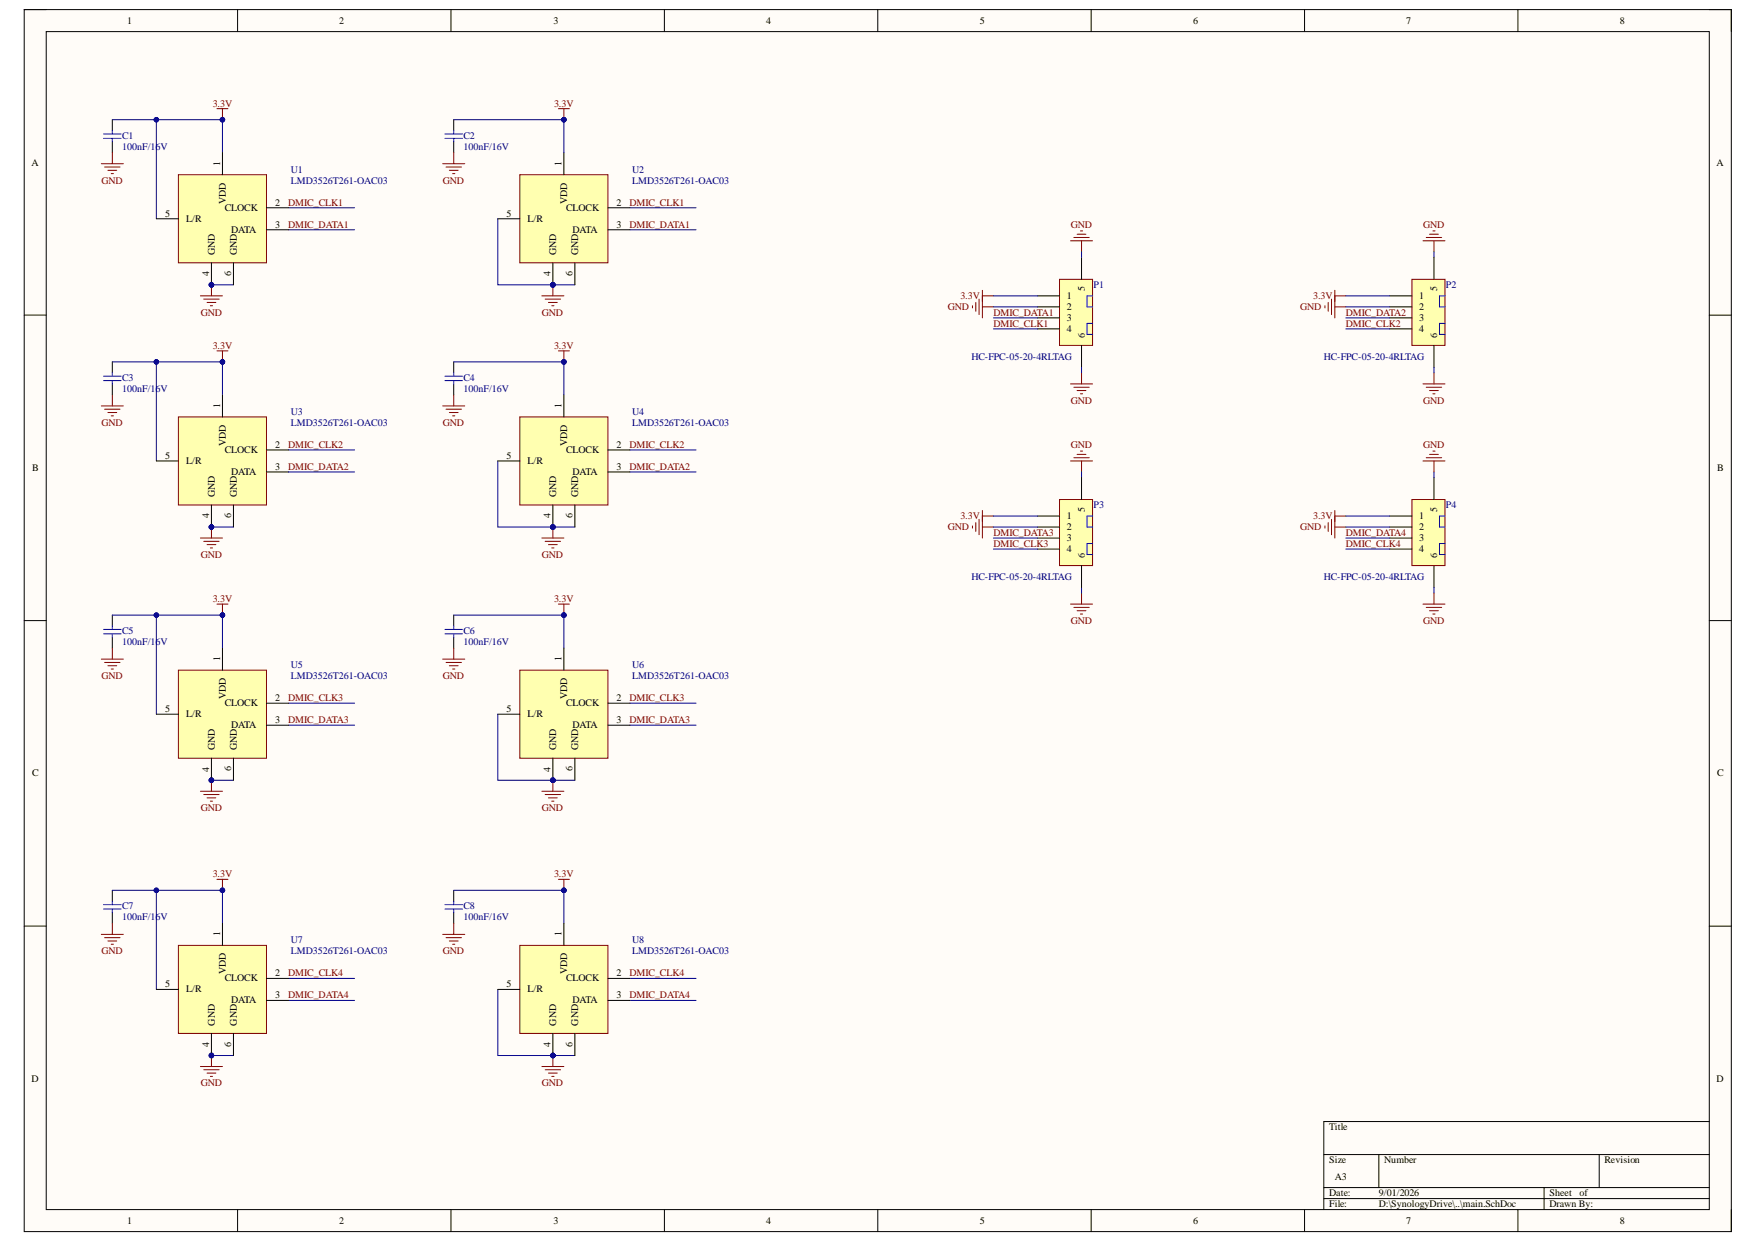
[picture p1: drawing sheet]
<svg xmlns="http://www.w3.org/2000/svg" width="297mm" height="210mm" viewBox="0 0 297 210" stroke-linecap="round" stroke-linejoin="round" font-family="sans-serif">
<defs><g id="words">
<g font-size="1.7">
<text x="21.5" y="4.1">1</text>
<text x="57.4" y="4.1">2</text>
<text x="93.6" y="4.1">3</text>
<text x="129.5" y="4.1">4</text>
<text x="165.7" y="4.1">5</text>
<text x="201.7" y="4.1">6</text>
<text x="237.7" y="4.1">7</text>
<text x="273.9" y="4.1">8</text>
<text x="5.3" y="28">A</text>
<text x="37.2" y="28.1" transform="rotate(-90 37.2 28.1)">1</text>
<text x="94.9" y="28.1" transform="rotate(-90 94.9 28.1)">1</text>
<text x="290.2" y="28">A</text>
<text x="38" y="35.7">CLOCK</text>
<text x="38.2" y="34.4" transform="rotate(-90 38.2 34.4)">VDD</text>
<text x="46.5" y="34.7">2</text>
<text x="95.7" y="35.7">CLOCK</text>
<text x="95.9" y="34.4" transform="rotate(-90 95.9 34.4)">VDD</text>
<text x="104.2" y="34.7">2</text>
<text x="27.9" y="36.6">5</text>
<text x="31.5" y="37.5">L/R</text>
<text x="39.1" y="39.4">DATA</text>
<text x="46.5" y="38.5">3</text>
<text x="85.6" y="36.6">5</text>
<text x="89.2" y="37.5">L/R</text>
<text x="96.8" y="39.4">DATA</text>
<text x="104.2" y="38.5">3</text>
<text x="35.4" y="46.7" transform="rotate(-90 35.4 46.7)">4</text>
<text x="36.3" y="43.1" transform="rotate(-90 36.3 43.1)">GND</text>
<text x="39.1" y="46.7" transform="rotate(-90 39.1 46.7)">6</text>
<text x="40" y="43.1" transform="rotate(-90 40 43.1)">GND</text>
<text x="93.1" y="46.7" transform="rotate(-90 93.1 46.7)">4</text>
<text x="94" y="43.1" transform="rotate(-90 94 43.1)">GND</text>
<text x="96.8" y="46.7" transform="rotate(-90 96.8 46.7)">6</text>
<text x="97.7" y="43.1" transform="rotate(-90 97.7 43.1)">GND</text>
<text x="180.4" y="50.6">1</text>
<text x="180.4" y="52.4">2</text>
<text x="183.4" y="49.2" transform="rotate(-90 183.4 49.2)">5</text>
<text x="239.9" y="50.6">1</text>
<text x="239.9" y="52.4">2</text>
<text x="243" y="49.2" transform="rotate(-90 243 49.2)">5</text>
<text x="180.4" y="54.3">3</text>
<text x="180.4" y="56.1">4</text>
<text x="183.4" y="57.1" transform="rotate(-90 183.4 57.1)">6</text>
<text x="239.9" y="54.3">3</text>
<text x="239.9" y="56.1">4</text>
<text x="243" y="57.1" transform="rotate(-90 243 57.1)">6</text>
<text x="37.2" y="69" transform="rotate(-90 37.2 69)">1</text>
<text x="94.9" y="69" transform="rotate(-90 94.9 69)">1</text>
<text x="27.9" y="77.5">5</text>
<text x="38" y="76.6">CLOCK</text>
<text x="38.2" y="75.3" transform="rotate(-90 38.2 75.3)">VDD</text>
<text x="46.5" y="75.7">2</text>
<text x="85.6" y="77.5">5</text>
<text x="95.7" y="76.6">CLOCK</text>
<text x="95.9" y="75.3" transform="rotate(-90 95.9 75.3)">VDD</text>
<text x="104.2" y="75.7">2</text>
<text x="5.4" y="79.6">B</text>
<text x="31.5" y="78.5">L/R</text>
<text x="39.1" y="80.3">DATA</text>
<text x="46.5" y="79.4">3</text>
<text x="89.2" y="78.5">L/R</text>
<text x="96.8" y="80.3">DATA</text>
<text x="104.2" y="79.4">3</text>
<text x="290.3" y="79.6">B</text>
<text x="35.4" y="87.6" transform="rotate(-90 35.4 87.6)">4</text>
<text x="36.3" y="84" transform="rotate(-90 36.3 84)">GND</text>
<text x="39.1" y="87.6" transform="rotate(-90 39.1 87.6)">6</text>
<text x="40" y="84" transform="rotate(-90 40 84)">GND</text>
<text x="93.1" y="87.6" transform="rotate(-90 93.1 87.6)">4</text>
<text x="94" y="84" transform="rotate(-90 94 84)">GND</text>
<text x="96.8" y="87.6" transform="rotate(-90 96.8 87.6)">6</text>
<text x="97.7" y="84" transform="rotate(-90 97.7 84)">GND</text>
<text x="180.4" y="87.8">1</text>
<text x="180.4" y="89.6">2</text>
<text x="183.4" y="86.5" transform="rotate(-90 183.4 86.5)">5</text>
<text x="239.9" y="87.8">1</text>
<text x="239.9" y="89.6">2</text>
<text x="243" y="86.5" transform="rotate(-90 243 86.5)">5</text>
<text x="180.4" y="91.5">3</text>
<text x="180.4" y="93.3">4</text>
<text x="183.4" y="94.3" transform="rotate(-90 183.4 94.3)">6</text>
<text x="239.9" y="91.5">3</text>
<text x="239.9" y="93.3">4</text>
<text x="243" y="94.3" transform="rotate(-90 243 94.3)">6</text>
<text x="37.2" y="111.8" transform="rotate(-90 37.2 111.8)">1</text>
<text x="94.9" y="111.8" transform="rotate(-90 94.9 111.8)">1</text>
<text x="38" y="119.4">CLOCK</text>
<text x="38.2" y="118.1" transform="rotate(-90 38.2 118.1)">VDD</text>
<text x="46.5" y="118.4">2</text>
<text x="95.7" y="119.4">CLOCK</text>
<text x="95.9" y="118.1" transform="rotate(-90 95.9 118.1)">VDD</text>
<text x="104.2" y="118.4">2</text>
<text x="27.9" y="120.3">5</text>
<text x="31.5" y="121.2">L/R</text>
<text x="39.1" y="123.1">DATA</text>
<text x="46.5" y="122.2">3</text>
<text x="85.6" y="120.3">5</text>
<text x="89.2" y="121.2">L/R</text>
<text x="96.8" y="123.1">DATA</text>
<text x="104.2" y="122.2">3</text>
<text x="5.4" y="131.2">C</text>
<text x="35.4" y="130.4" transform="rotate(-90 35.4 130.4)">4</text>
<text x="36.3" y="126.8" transform="rotate(-90 36.3 126.8)">GND</text>
<text x="39.1" y="130.4" transform="rotate(-90 39.1 130.4)">6</text>
<text x="40" y="126.8" transform="rotate(-90 40 126.8)">GND</text>
<text x="93.1" y="130.4" transform="rotate(-90 93.1 130.4)">4</text>
<text x="94" y="126.8" transform="rotate(-90 94 126.8)">GND</text>
<text x="96.8" y="130.4" transform="rotate(-90 96.8 130.4)">6</text>
<text x="97.7" y="126.8" transform="rotate(-90 97.7 126.8)">GND</text>
<text x="290.3" y="131.2">C</text>
<text x="37.2" y="158.3" transform="rotate(-90 37.2 158.3)">1</text>
<text x="94.9" y="158.3" transform="rotate(-90 94.9 158.3)">1</text>
<text x="27.9" y="166.8">5</text>
<text x="31.5" y="167.7">L/R</text>
<text x="38" y="165.9">CLOCK</text>
<text x="38.2" y="164.7" transform="rotate(-90 38.2 164.7)">VDD</text>
<text x="46.5" y="164.9">2</text>
<text x="85.6" y="166.8">5</text>
<text x="89.2" y="167.7">L/R</text>
<text x="95.7" y="165.9">CLOCK</text>
<text x="95.9" y="164.7" transform="rotate(-90 95.9 164.7)">VDD</text>
<text x="104.2" y="164.9">2</text>
<text x="36.3" y="173.3" transform="rotate(-90 36.3 173.3)">GND</text>
<text x="39.1" y="169.6">DATA</text>
<text x="40" y="173.3" transform="rotate(-90 40 173.3)">GND</text>
<text x="46.5" y="168.7">3</text>
<text x="94" y="173.3" transform="rotate(-90 94 173.3)">GND</text>
<text x="96.8" y="169.6">DATA</text>
<text x="97.7" y="173.3" transform="rotate(-90 97.7 173.3)">GND</text>
<text x="104.2" y="168.7">3</text>
<text x="35.4" y="176.9" transform="rotate(-90 35.4 176.9)">4</text>
<text x="39.1" y="176.9" transform="rotate(-90 39.1 176.9)">6</text>
<text x="93.1" y="176.9" transform="rotate(-90 93.1 176.9)">4</text>
<text x="96.8" y="176.9" transform="rotate(-90 96.8 176.9)">6</text>
<text x="5.3" y="182.9">D</text>
<text x="290.2" y="182.9">D</text>
<text x="224.7" y="191">Title</text>
<text x="224.7" y="196.6">Size</text>
<text x="234" y="196.6">Number</text>
<text x="271.2" y="196.6">Revision</text>
<text x="224.7" y="202.1">Date:</text>
<text x="225.6" y="199.4">A3</text>
<text x="233.1" y="202.1">9/01/2026</text>
<text x="261.9" y="202.1">Sheet</text>
<text x="267" y="202.1">of</text>
<text x="21.5" y="206.8">1</text>
<text x="57.4" y="206.8">2</text>
<text x="93.6" y="206.8">3</text>
<text x="129.5" y="206.8">4</text>
<text x="165.7" y="206.8">5</text>
<text x="201.7" y="206.8">6</text>
<text x="224.7" y="204">File:</text>
<text x="233.1" y="204">D:\SynologyDrive\..\main.SchDoc</text>
<text x="237.7" y="206.8">7</text>
<text x="261.9" y="204">Drawn By:</text>
<text x="273.9" y="206.8">8</text>
</g>
<g font-size="1.7" fill="#000080">
<text x="20.6" y="23.4">C1</text>
<text x="78.3" y="23.4">C2</text>
<text x="20.6" y="25.3">100nF/16V</text>
<text x="49.2" y="29.2">U1</text>
<text x="78.3" y="25.3">100nF/16V</text>
<text x="106.9" y="29.2">U2</text>
<text x="49.2" y="31">LMD3526T261-OAC03</text>
<text x="106.9" y="31">LMD3526T261-OAC03</text>
<text x="184.9" y="48.7">P1</text>
<text x="244.4" y="48.7">P2</text>
<text x="20.6" y="64.3">C3</text>
<text x="78.3" y="64.3">C4</text>
<text x="164.2" y="60.8">HC-FPC-05-20-4RLTAG</text>
<text x="223.8" y="60.8">HC-FPC-05-20-4RLTAG</text>
<text x="20.6" y="66.2">100nF/16V</text>
<text x="49.2" y="70.1">U3</text>
<text x="49.2" y="71.9">LMD3526T261-OAC03</text>
<text x="78.3" y="66.2">100nF/16V</text>
<text x="106.9" y="70.1">U4</text>
<text x="106.9" y="71.9">LMD3526T261-OAC03</text>
<text x="184.9" y="85.9">P3</text>
<text x="244.4" y="85.9">P4</text>
<text x="164.2" y="98">HC-FPC-05-20-4RLTAG</text>
<text x="223.8" y="98">HC-FPC-05-20-4RLTAG</text>
<text x="20.6" y="107.1">C5</text>
<text x="78.3" y="107.1">C6</text>
<text x="20.6" y="109">100nF/16V</text>
<text x="49.2" y="112.9">U5</text>
<text x="78.3" y="109">100nF/16V</text>
<text x="106.9" y="112.9">U6</text>
<text x="49.2" y="114.7">LMD3526T261-OAC03</text>
<text x="106.9" y="114.7">LMD3526T261-OAC03</text>
<text x="20.6" y="153.6">C7</text>
<text x="20.6" y="155.5">100nF/16V</text>
<text x="78.3" y="153.6">C8</text>
<text x="78.3" y="155.5">100nF/16V</text>
<text x="49.2" y="159.4">U7</text>
<text x="49.2" y="161.2">LMD3526T261-OAC03</text>
<text x="106.9" y="159.4">U8</text>
<text x="106.9" y="161.2">LMD3526T261-OAC03</text>
</g>
<g font-size="1.7" fill="#800000">
<text x="36" y="18">3.3V</text>
<text x="93.7" y="18">3.3V</text>
<text x="17.2" y="31">GND</text>
<text x="48.7" y="34.7">DMIC_CLK1</text>
<text x="74.9" y="31">GND</text>
<text x="106.4" y="34.7">DMIC_CLK1</text>
<text x="48.7" y="38.5">DMIC_DATA1</text>
<text x="106.4" y="38.5">DMIC_DATA1</text>
<text x="181.1" y="38.5">GND</text>
<text x="240.6" y="38.5">GND</text>
<text x="33.9" y="53.3">GND</text>
<text x="91.6" y="53.3">GND</text>
<text x="160.2" y="52.4">GND</text>
<text x="162.4" y="50.6">3.3V</text>
<text x="167.9" y="53.3">DMIC_DATA1</text>
<text x="219.8" y="52.4">GND</text>
<text x="222" y="50.6">3.3V</text>
<text x="227.5" y="53.3">DMIC_DATA2</text>
<text x="36" y="58.9">3.3V</text>
<text x="93.7" y="58.9">3.3V</text>
<text x="167.9" y="55.2">DMIC_CLK1</text>
<text x="227.5" y="55.2">DMIC_CLK2</text>
<text x="17.2" y="71.9">GND</text>
<text x="74.9" y="71.9">GND</text>
<text x="181.1" y="68.2">GND</text>
<text x="240.6" y="68.2">GND</text>
<text x="48.7" y="75.7">DMIC_CLK2</text>
<text x="106.4" y="75.7">DMIC_CLK2</text>
<text x="181.1" y="75.7">GND</text>
<text x="240.6" y="75.7">GND</text>
<text x="48.7" y="79.4">DMIC_DATA2</text>
<text x="106.4" y="79.4">DMIC_DATA2</text>
<text x="160.2" y="89.6">GND</text>
<text x="162.4" y="87.8">3.3V</text>
<text x="219.8" y="89.6">GND</text>
<text x="222" y="87.8">3.3V</text>
<text x="33.9" y="94.3">GND</text>
<text x="91.6" y="94.3">GND</text>
<text x="167.9" y="92.4">DMIC_CLK3</text>
<text x="167.9" y="90.5">DMIC_DATA3</text>
<text x="227.5" y="92.4">DMIC_CLK4</text>
<text x="227.5" y="90.5">DMIC_DATA4</text>
<text x="36" y="101.7">3.3V</text>
<text x="93.7" y="101.7">3.3V</text>
<text x="181.1" y="105.4">GND</text>
<text x="240.6" y="105.4">GND</text>
<text x="17.2" y="114.7">GND</text>
<text x="48.7" y="118.4">DMIC_CLK3</text>
<text x="74.9" y="114.7">GND</text>
<text x="106.4" y="118.4">DMIC_CLK3</text>
<text x="48.7" y="122.2">DMIC_DATA3</text>
<text x="106.4" y="122.2">DMIC_DATA3</text>
<text x="33.9" y="137">GND</text>
<text x="91.6" y="137">GND</text>
<text x="36" y="148.2">3.3V</text>
<text x="93.7" y="148.2">3.3V</text>
<text x="17.2" y="161.2">GND</text>
<text x="74.9" y="161.2">GND</text>
<text x="48.7" y="164.9">DMIC_CLK4</text>
<text x="106.4" y="164.9">DMIC_CLK4</text>
<text x="48.7" y="168.7">DMIC_DATA4</text>
<text x="106.4" y="168.7">DMIC_DATA4</text>
<text x="33.9" y="183.5">GND</text>
<text x="91.6" y="183.5">GND</text>
</g>
</g></defs>
<path d="M4.1 1.6h288.6v206.5h-288.6z" fill-rule="evenodd" fill="#fffcf8"/>
<path d="M4.1 1.6h288.6v206.5h-288.6z" fill="none" stroke="#000" stroke-width=".17"/>
<path d="M7.8 5.3h281.2v199.1h-281.2z" fill-rule="evenodd" fill="#fffcf8"/>
<g fill="none" stroke="#000" stroke-width=".17">
<path d="M4.1 1.6h3.7M7.8 5.3h281.2v199.1h-281.2zM40.2 1.6v3.7M76.2 1.6v3.7M112.3 1.6v3.7M148.4 1.6v3.7M184.5 1.6v3.7M220.5 1.6v3.7M256.6 1.6v3.7M289 1.6h3.7v3.7M4.1 53.3h3.7M289 53.3h3.7"/>
<path d="M4.1 104.9h3.7M289 104.9h3.7M4.1 156.5h3.7M289 156.5h3.7M223.8 195.1h65.2M233.1 195.1v5.6M270.4 195.1v5.6M289 189.5h-65.2v14.9M40.2 204.4v3.7M76.2 204.4v3.7M112.3 204.4v3.7M148.4 204.4v3.7"/>
<path d="M184.5 204.4v3.7M220.5 204.4v3.7M223.8 200.7h65.2M223.8 202.6h65.2M256.6 204.4v3.7M261 200.7v3.7M292.7 204.4v3.7"/>
</g>
<path d="M33.9 50h3.7M34.4 50.6h2.6M35 51.1h1.5M35.6 51.7h.3M35.7 48.1v1.9" fill="none" stroke="#800000" stroke-width=".17"/>
<circle cx="35.7" cy="48.1" r=".37" fill="#000080"/>
<circle cx="35.7" cy="48.1" r=".37" fill="none" stroke="#000080" stroke-width=".17"/>
<path d="M36.7 18.4h1.8M37.6 18.4v1.8" fill="none" stroke="#800000" stroke-width=".17"/>
<circle cx="37.6" cy="20.2" r=".37" fill="#000080"/>
<circle cx="37.6" cy="20.2" r=".37" fill="none" stroke="#000080" stroke-width=".17"/>
<path d="M19 20.2v1.9M19 23.9v1.9" fill="none" stroke="#000" stroke-width=".17"/>
<path d="M17.5 23.4h3M17.5 22.6h3M19 22.1v.5M19 23.4v.5" fill="none" stroke="#00f" stroke-width=".17"/>
<path d="M17.1 27.7h3.8M17.7 28.2h2.6M18.2 28.8h1.5M18.8 29.3h.4M19 25.8v1.9M91.6 50h3.7M92.2 50.6h2.6M92.7 51.1h1.5M93.3 51.7h.4M93.5 48.1v1.9" fill="none" stroke="#800000" stroke-width=".17"/>
<circle cx="93.5" cy="48.1" r=".37" fill="#000080"/>
<circle cx="93.5" cy="48.1" r=".37" fill="none" stroke="#000080" stroke-width=".17"/>
<path d="M94.4 18.4h1.9M95.3 18.4v1.8" fill="none" stroke="#800000" stroke-width=".17"/>
<circle cx="95.3" cy="20.2" r=".37" fill="#000080"/>
<circle cx="95.3" cy="20.2" r=".37" fill="none" stroke="#000080" stroke-width=".17"/>
<path d="M76.7 20.2v1.9M76.7 23.9v1.9" fill="none" stroke="#000" stroke-width=".17"/>
<path d="M75.2 23.4h3M75.2 22.6h3M76.7 22.1v.5M76.7 23.4v.5" fill="none" stroke="#00f" stroke-width=".17"/>
<path d="M74.8 27.7h3.8M75.4 28.2h2.6M76 28.8h1.5M76.5 29.3h.4M76.7 25.8v1.9M33.9 90.9h3.7M34.4 91.5h2.6M35 92h1.5M35.6 92.6h.3M35.7 89.1v1.8" fill="none" stroke="#800000" stroke-width=".17"/>
<circle cx="35.7" cy="89.1" r=".37" fill="#000080"/>
<circle cx="35.7" cy="89.1" r=".37" fill="none" stroke="#000080" stroke-width=".17"/>
<path d="M36.7 59.3h1.8M37.6 59.3v1.9" fill="none" stroke="#800000" stroke-width=".17"/>
<circle cx="37.6" cy="61.2" r=".37" fill="#000080"/>
<circle cx="37.6" cy="61.2" r=".37" fill="none" stroke="#000080" stroke-width=".17"/>
<path d="M19 61.2v1.8M19 64.9v1.8" fill="none" stroke="#000" stroke-width=".17"/>
<path d="M17.5 64.3h3M17.5 63.6h3M19 63v.6M19 64.3v.6" fill="none" stroke="#00f" stroke-width=".17"/>
<path d="M17.1 68.6h3.8M17.7 69.2h2.6M18.2 69.7h1.5M18.8 70.3h.4M19 66.7v1.9M91.6 90.9h3.7M92.2 91.5h2.6M92.7 92h1.5M93.3 92.6h.4M93.5 89.1v1.8" fill="none" stroke="#800000" stroke-width=".17"/>
<circle cx="93.5" cy="89.1" r=".37" fill="#000080"/>
<circle cx="93.5" cy="89.1" r=".37" fill="none" stroke="#000080" stroke-width=".17"/>
<path d="M94.4 59.3h1.9M95.3 59.3v1.9" fill="none" stroke="#800000" stroke-width=".17"/>
<circle cx="95.3" cy="61.2" r=".37" fill="#000080"/>
<circle cx="95.3" cy="61.2" r=".37" fill="none" stroke="#000080" stroke-width=".17"/>
<path d="M76.7 61.2v1.8M76.7 64.9v1.8" fill="none" stroke="#000" stroke-width=".17"/>
<path d="M75.2 64.3h3M75.2 63.6h3M76.7 63v.6M76.7 64.3v.6" fill="none" stroke="#00f" stroke-width=".17"/>
<path d="M74.8 68.6h3.8M75.4 69.2h2.6M76 69.7h1.5M76.5 70.3h.4M76.7 66.7v1.9M33.9 133.7h3.7M34.4 134.3h2.6M35 134.8h1.5M35.6 135.4h.3M35.7 131.9v1.8" fill="none" stroke="#800000" stroke-width=".17"/>
<circle cx="35.7" cy="131.9" r=".37" fill="#000080"/>
<circle cx="35.7" cy="131.9" r=".37" fill="none" stroke="#000080" stroke-width=".17"/>
<path d="M36.7 102.1h1.8M37.6 102.1v1.9" fill="none" stroke="#800000" stroke-width=".17"/>
<circle cx="37.6" cy="104" r=".37" fill="#000080"/>
<circle cx="37.6" cy="104" r=".37" fill="none" stroke="#000080" stroke-width=".17"/>
<path d="M19 104v1.8M19 107.7v1.8" fill="none" stroke="#000" stroke-width=".17"/>
<path d="M17.5 107.1h3M17.5 106.4h3M19 105.8v.6M19 107.1v.6" fill="none" stroke="#00f" stroke-width=".17"/>
<path d="M17.1 111.4h3.8M17.7 112h2.6M18.2 112.5h1.5M18.8 113.1h.4M19 109.5v1.9M91.6 133.7h3.7M92.2 134.3h2.6M92.7 134.8h1.5M93.3 135.4h.4M93.5 131.9v1.8" fill="none" stroke="#800000" stroke-width=".17"/>
<circle cx="93.5" cy="131.9" r=".37" fill="#000080"/>
<circle cx="93.5" cy="131.9" r=".37" fill="none" stroke="#000080" stroke-width=".17"/>
<path d="M94.4 102.1h1.9M95.3 102.1v1.9" fill="none" stroke="#800000" stroke-width=".17"/>
<circle cx="95.3" cy="104" r=".37" fill="#000080"/>
<circle cx="95.3" cy="104" r=".37" fill="none" stroke="#000080" stroke-width=".17"/>
<path d="M76.7 104v1.8M76.7 107.7v1.8" fill="none" stroke="#000" stroke-width=".17"/>
<path d="M75.2 107.1h3M75.2 106.4h3M76.7 105.8v.6M76.7 107.1v.6" fill="none" stroke="#00f" stroke-width=".17"/>
<path d="M74.8 111.4h3.8M75.4 112h2.6M76 112.5h1.5M76.5 113.1h.4M76.7 109.5v1.9M35.7 178.4v1.8M33.9 180.2h3.7M34.4 180.8h2.6M35 181.4h1.5M35.6 181.9h.3" fill="none" stroke="#800000" stroke-width=".17"/>
<circle cx="35.7" cy="178.4" r=".37" fill="#000080"/>
<circle cx="35.7" cy="178.4" r=".37" fill="none" stroke="#000080" stroke-width=".17"/>
<path d="M36.7 148.6h1.8M37.6 148.6v1.9" fill="none" stroke="#800000" stroke-width=".17"/>
<circle cx="37.6" cy="150.5" r=".37" fill="#000080"/>
<circle cx="37.6" cy="150.5" r=".37" fill="none" stroke="#000080" stroke-width=".17"/>
<path d="M19 150.5v1.8M19 154.2v1.9" fill="none" stroke="#000" stroke-width=".17"/>
<path d="M17.5 153.6h3M17.5 152.9h3M19 152.3v.6M19 153.6v.6" fill="none" stroke="#00f" stroke-width=".17"/>
<path d="M17.1 157.9h3.8M17.7 158.5h2.6M18.2 159h1.5M18.8 159.6h.4M19 156.1v1.8M93.5 178.4v1.8M91.6 180.2h3.7M92.2 180.8h2.6M92.7 181.4h1.5M93.3 181.9h.4" fill="none" stroke="#800000" stroke-width=".17"/>
<circle cx="93.5" cy="178.4" r=".37" fill="#000080"/>
<circle cx="93.5" cy="178.4" r=".37" fill="none" stroke="#000080" stroke-width=".17"/>
<path d="M94.4 148.6h1.9M95.3 148.6v1.9" fill="none" stroke="#800000" stroke-width=".17"/>
<circle cx="95.3" cy="150.5" r=".37" fill="#000080"/>
<circle cx="95.3" cy="150.5" r=".37" fill="none" stroke="#000080" stroke-width=".17"/>
<path d="M76.7 150.5v1.8M76.7 154.2v1.9" fill="none" stroke="#000" stroke-width=".17"/>
<path d="M75.2 153.6h3M75.2 152.9h3M76.7 152.3v.6M76.7 153.6v.6" fill="none" stroke="#00f" stroke-width=".17"/>
<g fill="none" stroke="#800000" stroke-width=".17">
<path d="M182.1 39.6h1.5M182.7 39h.3M241.7 39.6h1.5M242.2 39h.4M164.4 51.7v.3M165 51.1v1.5M165.5 50.6v2.6M166.1 49.1v4.6M166.1 51.9h1.8M166.1 50h1.8M181 40.7h3.7M181.5 40.1h2.6"/>
<path d="M182.8 40.7v1.9M224 51.7v.3M224.5 51.1v1.5M225.1 50.6v2.6M225.7 51.9h1.8M225.7 50h1.8M225.7 49.1v4.6M240.6 40.7h3.7M241.1 40.1h2.6M242.4 40.7v1.9M181 64.9h3.7M181 77.9h3.7"/>
<path d="M181.5 65.4h2.6M181.5 77.4h2.6M182.1 66h1.5M182.1 76.8h1.5M182.7 66.6h.3M182.7 76.2h.3M182.8 63v1.9M182.8 77.9v1.9M240.6 64.9h3.7M240.6 77.9h3.7M241.1 65.4h2.6M241.1 77.4h2.6"/>
<path d="M241.7 66h1.5M241.7 76.8h1.5M242.2 66.6h.4M242.2 76.2h.4M242.4 63v1.9M242.4 77.9v1.9M164.4 88.9v.4M165 88.3v1.5M165.5 87.8v2.6M166.1 86.3v4.6M166.1 89.1h1.8M166.1 87.2h1.8"/>
<path d="M224 88.9v.4M224.5 88.3v1.5M225.1 87.8v2.6M225.7 86.3v4.6M225.7 89.1h1.8M225.7 87.2h1.8M181 102.1h3.7M181.5 102.7h2.6M182.1 103.2h1.5M182.7 103.8h.3M182.8 100.2v1.9M240.6 102.1h3.7"/>
<path d="M241.1 102.7h2.6M241.7 103.2h1.5M242.2 103.8h.4M242.4 100.2v1.9M74.8 157.9h3.8M75.4 158.5h2.6M76 159h1.5M76.5 159.6h.4M76.7 156.1v1.8"/>
</g>
<path d="M179.1 47.2h5.6v11.2h-5.6z" fill-rule="evenodd" fill="#ffffb0"/>
<path d="M179.1 47.2h5.6v11.2h-5.6z" fill="none" stroke="#800000" stroke-width=".17"/>
<path d="M175.4 50h3.7M175.4 51.9h3.7M175.4 53.7h3.7M175.4 55.6h3.7M182.8 43.5v3.7M182.8 58.4v3.7" fill="none" stroke="#000" stroke-width=".17"/>
<path d="M184.7 54.7h-.9v1.8h.9M184.7 50h-.9v1.9h.9" fill="none" stroke="#00f" stroke-width=".17"/>
<path d="M35.7 48.1h3.8" fill="none" stroke="#000080" stroke-width=".17"/>
<circle cx="35.7" cy="48.1" r=".37" fill="#000080"/>
<g fill="none" stroke="#000080" stroke-width=".17">
<path d="M37.6 20.2v5.6M48.8 35.1h11.1M48.8 38.8h11.1"/>
<circle cx="35.7" cy="48.1" r=".37"/>
</g>
<circle cx="37.6" cy="20.2" r=".37" fill="#000080"/>
<g fill="none" stroke="#000080" stroke-width=".17">
<path d="M93.5 48.1h3.7"/>
<circle cx="37.6" cy="20.2" r=".37"/>
</g>
<circle cx="93.5" cy="48.1" r=".37" fill="#000080"/>
<g fill="none" stroke="#000080" stroke-width=".17">
<path d="M95.3 20.2v5.6M106.5 35.1h11.2M106.5 38.8h11.2"/>
<circle cx="93.5" cy="48.1" r=".37"/>
</g>
<circle cx="95.3" cy="20.2" r=".37" fill="#000080"/>
<g fill="none" stroke="#000080" stroke-width=".17">
<path d="M76.7 20.2h18.6"/>
<circle cx="95.3" cy="20.2" r=".37"/>
</g>
<circle cx="95.3" cy="20.2" r=".37" fill="#000080"/>
<g fill="none" stroke="#000080" stroke-width=".17">
<path d="M26.4 20.2v16.8"/>
<circle cx="95.3" cy="20.2" r=".37"/>
</g>
<circle cx="26.4" cy="20.2" r=".37" fill="#000080"/>
<g fill="none" stroke="#000080" stroke-width=".17">
<path d="M84.2 37v11.1h9.3"/>
<circle cx="26.4" cy="20.2" r=".37"/>
</g>
<circle cx="93.5" cy="48.1" r=".37" fill="#000080"/>
<g fill="none" stroke="#000080" stroke-width=".17">
<path d="M19 20.2h18.6"/>
<circle cx="93.5" cy="48.1" r=".37"/>
</g>
<circle cx="26.4" cy="20.2" r=".37" fill="#000080"/>
<circle cx="26.4" cy="20.2" r=".37" fill="none" stroke="#000080" stroke-width=".17"/>
<circle cx="37.6" cy="20.2" r=".37" fill="#000080"/>
<g fill="none" stroke="#000080" stroke-width=".17">
<path d="M35.7 89.1h3.8"/>
<circle cx="37.6" cy="20.2" r=".37"/>
</g>
<circle cx="35.7" cy="89.1" r=".37" fill="#000080"/>
<g fill="none" stroke="#000080" stroke-width=".17">
<path d="M37.6 61.2v5.5M48.8 76h11.1M48.8 79.8h11.1"/>
<circle cx="35.7" cy="89.1" r=".37"/>
</g>
<circle cx="37.6" cy="61.2" r=".37" fill="#000080"/>
<g fill="none" stroke="#000080" stroke-width=".17">
<path d="M93.5 89.1h3.7"/>
<circle cx="37.6" cy="61.2" r=".37"/>
</g>
<circle cx="93.5" cy="89.1" r=".37" fill="#000080"/>
<g fill="none" stroke="#000080" stroke-width=".17">
<path d="M95.3 61.2v5.5M106.5 76h11.2M106.5 79.8h11.2"/>
<circle cx="93.5" cy="89.1" r=".37"/>
</g>
<circle cx="95.3" cy="61.2" r=".37" fill="#000080"/>
<g fill="none" stroke="#000080" stroke-width=".17">
<path d="M76.7 61.2h18.6"/>
<circle cx="95.3" cy="61.2" r=".37"/>
</g>
<circle cx="95.3" cy="61.2" r=".37" fill="#000080"/>
<g fill="none" stroke="#000080" stroke-width=".17">
<path d="M26.4 61.2v16.7"/>
<circle cx="95.3" cy="61.2" r=".37"/>
</g>
<circle cx="26.4" cy="61.2" r=".37" fill="#000080"/>
<g fill="none" stroke="#000080" stroke-width=".17">
<path d="M84.2 77.9v11.2h9.3"/>
<circle cx="26.4" cy="61.2" r=".37"/>
</g>
<circle cx="93.5" cy="89.1" r=".37" fill="#000080"/>
<g fill="none" stroke="#000080" stroke-width=".17">
<path d="M19 61.2h18.6"/>
<circle cx="93.5" cy="89.1" r=".37"/>
</g>
<circle cx="26.4" cy="61.2" r=".37" fill="#000080"/>
<circle cx="26.4" cy="61.2" r=".37" fill="none" stroke="#000080" stroke-width=".17"/>
<circle cx="37.6" cy="61.2" r=".37" fill="#000080"/>
<g fill="none" stroke="#000080" stroke-width=".17">
<path d="M35.7 131.9h3.8"/>
<circle cx="37.6" cy="61.2" r=".37"/>
</g>
<circle cx="35.7" cy="131.9" r=".37" fill="#000080"/>
<g fill="none" stroke="#000080" stroke-width=".17">
<path d="M37.6 104v5.5M48.8 118.8h11.1M48.8 122.6h11.1"/>
<circle cx="35.7" cy="131.9" r=".37"/>
</g>
<circle cx="37.6" cy="104" r=".37" fill="#000080"/>
<g fill="none" stroke="#000080" stroke-width=".17">
<path d="M93.5 131.9h3.7"/>
<circle cx="37.6" cy="104" r=".37"/>
</g>
<circle cx="93.5" cy="131.9" r=".37" fill="#000080"/>
<g fill="none" stroke="#000080" stroke-width=".17">
<path d="M95.3 104v5.5M106.5 118.8h11.2M106.5 122.6h11.2"/>
<circle cx="93.5" cy="131.9" r=".37"/>
</g>
<circle cx="95.3" cy="104" r=".37" fill="#000080"/>
<g fill="none" stroke="#000080" stroke-width=".17">
<path d="M76.7 104h18.6"/>
<circle cx="95.3" cy="104" r=".37"/>
</g>
<circle cx="95.3" cy="104" r=".37" fill="#000080"/>
<g fill="none" stroke="#000080" stroke-width=".17">
<path d="M26.4 104v16.7"/>
<circle cx="95.3" cy="104" r=".37"/>
</g>
<circle cx="26.4" cy="104" r=".37" fill="#000080"/>
<g fill="none" stroke="#000080" stroke-width=".17">
<path d="M84.2 120.7v11.2h9.3"/>
<circle cx="26.4" cy="104" r=".37"/>
</g>
<circle cx="93.5" cy="131.9" r=".37" fill="#000080"/>
<g fill="none" stroke="#000080" stroke-width=".17">
<path d="M19 104h18.6"/>
<circle cx="93.5" cy="131.9" r=".37"/>
</g>
<circle cx="26.4" cy="104" r=".37" fill="#000080"/>
<circle cx="26.4" cy="104" r=".37" fill="none" stroke="#000080" stroke-width=".17"/>
<circle cx="37.6" cy="104" r=".37" fill="#000080"/>
<g fill="none" stroke="#000080" stroke-width=".17">
<path d="M35.7 178.4h3.8"/>
<circle cx="37.6" cy="104" r=".37"/>
</g>
<circle cx="35.7" cy="178.4" r=".37" fill="#000080"/>
<g fill="none" stroke="#000080" stroke-width=".17">
<path d="M37.6 150.5v5.6M48.8 165.4h11.1M48.8 169.1h11.1"/>
<circle cx="35.7" cy="178.4" r=".37"/>
</g>
<circle cx="37.6" cy="150.5" r=".37" fill="#000080"/>
<g fill="none" stroke="#000080" stroke-width=".17">
<path d="M93.5 178.4h3.7"/>
<circle cx="37.6" cy="150.5" r=".37"/>
</g>
<circle cx="93.5" cy="178.4" r=".37" fill="#000080"/>
<g fill="none" stroke="#000080" stroke-width=".17">
<path d="M95.3 150.5v5.6M106.5 165.4h11.2M106.5 169.1h11.2"/>
<circle cx="93.5" cy="178.4" r=".37"/>
</g>
<circle cx="95.3" cy="150.5" r=".37" fill="#000080"/>
<g fill="none" stroke="#000080" stroke-width=".17">
<path d="M76.7 150.5h18.6"/>
<circle cx="95.3" cy="150.5" r=".37"/>
</g>
<circle cx="95.3" cy="150.5" r=".37" fill="#000080"/>
<g fill="none" stroke="#000080" stroke-width=".17">
<path d="M26.4 150.5v16.7"/>
<circle cx="95.3" cy="150.5" r=".37"/>
</g>
<circle cx="26.4" cy="150.5" r=".37" fill="#000080"/>
<g fill="none" stroke="#000080" stroke-width=".17">
<path d="M84.2 167.2v11.2h9.3"/>
<circle cx="26.4" cy="150.5" r=".37"/>
</g>
<circle cx="93.5" cy="178.4" r=".37" fill="#000080"/>
<g fill="none" stroke="#000080" stroke-width=".17">
<path d="M19 150.5h18.6"/>
<circle cx="93.5" cy="178.4" r=".37"/>
</g>
<circle cx="26.4" cy="150.5" r=".37" fill="#000080"/>
<circle cx="26.4" cy="150.5" r=".37" fill="none" stroke="#000080" stroke-width=".17"/>
<circle cx="37.6" cy="150.5" r=".37" fill="#000080"/>
<g fill="none" stroke="#000080" stroke-width=".17">
<path d="M167.9 50h7.5M167.9 51.9h7.5M167.9 53.7h7.5M167.9 55.6h7.5M182.8 42.6v.9M227.5 50h7.5M227.5 51.9h7.5M227.5 53.7h7.5M227.5 55.6h7.5M242.4 42.6v.9M182.8 62.1v.9M182.8 79.8v.9"/>
<path d="M242.4 62.1v.9M242.4 79.8v.9M167.9 87.2h7.5M167.9 89.1h7.5M167.9 90.9h7.5M167.9 92.8h7.5M182.8 99.3v.9M227.5 87.2h7.5M227.5 89.1h7.5M227.5 90.9h7.5M227.5 92.8h7.5M242.4 99.3v.9"/>
<circle cx="37.6" cy="150.5" r=".37"/>
</g>
<path d="M238.7 47.2h5.6v11.2h-5.6z" fill-rule="evenodd" fill="#ffffb0"/>
<path d="M238.7 47.2h5.6v11.2h-5.6z" fill="none" stroke="#800000" stroke-width=".17"/>
<path d="M235 50h3.7M235 51.9h3.7M235 53.7h3.7M235 55.6h3.7M242.4 43.5v3.7M242.4 58.4v3.7" fill="none" stroke="#000" stroke-width=".17"/>
<path d="M244.3 54.7h-.9v1.8h.9M244.3 50h-.9v1.9h.9" fill="none" stroke="#00f" stroke-width=".17"/>
<path d="M179.1 84.4h5.6v11.2h-5.6z" fill-rule="evenodd" fill="#ffffb0"/>
<path d="M179.1 84.4h5.6v11.2h-5.6z" fill="none" stroke="#800000" stroke-width=".17"/>
<path d="M175.4 87.2h3.7M175.4 89.1h3.7M175.4 90.9h3.7M175.4 92.8h3.7M182.8 80.7v3.7M182.8 95.6v3.7" fill="none" stroke="#000" stroke-width=".17"/>
<path d="M184.7 91.9h-.9v1.8h.9M184.7 87.2h-.9v1.9h.9" fill="none" stroke="#00f" stroke-width=".17"/>
<path d="M238.7 84.4h5.6v11.2h-5.6z" fill-rule="evenodd" fill="#ffffb0"/>
<path d="M238.7 84.4h5.6v11.2h-5.6z" fill="none" stroke="#800000" stroke-width=".17"/>
<path d="M235 87.2h3.7M235 89.1h3.7M235 90.9h3.7M235 92.8h3.7M242.4 80.7v3.7M242.4 95.6v3.7" fill="none" stroke="#000" stroke-width=".17"/>
<path d="M244.3 91.9h-.9v1.8h.9M244.3 87.2h-.9v1.9h.9" fill="none" stroke="#00f" stroke-width=".17"/>
<circle cx="35.7" cy="48.1" r=".37" fill="#000080"/>
<circle cx="35.7" cy="48.1" r=".37" fill="none" stroke="#000080" stroke-width=".17"/>
<path d="M30.2 29.5h14.9v14.9h-14.9z" fill-rule="evenodd" fill="#ffffb0"/>
<path d="M30.2 29.5h14.9v14.9h-14.9z" fill="none" stroke="#800000" stroke-width=".17"/>
<path d="M45.1 38.8h3.7M35.7 44.4v3.7" fill="none" stroke="#000" stroke-width=".17"/>
<circle cx="35.7" cy="48.1" r=".37" fill="#000080"/>
<circle cx="35.7" cy="48.1" r=".37" fill="none" stroke="#000080" stroke-width=".17"/>
<path d="M26.4 37h3.8M37.6 25.8v3.7M45.1 35.1h3.7M39.5 44.4v3.7" fill="none" stroke="#000" stroke-width=".17"/>
<circle cx="93.5" cy="48.1" r=".37" fill="#000080"/>
<circle cx="93.5" cy="48.1" r=".37" fill="none" stroke="#000080" stroke-width=".17"/>
<path d="M87.9 29.5h14.9v14.9h-14.9z" fill-rule="evenodd" fill="#ffffb0"/>
<path d="M87.9 29.5h14.9v14.9h-14.9z" fill="none" stroke="#800000" stroke-width=".17"/>
<path d="M102.8 38.8h3.7M93.5 44.4v3.7" fill="none" stroke="#000" stroke-width=".17"/>
<circle cx="93.5" cy="48.1" r=".37" fill="#000080"/>
<circle cx="93.5" cy="48.1" r=".37" fill="none" stroke="#000080" stroke-width=".17"/>
<path d="M84.2 37h3.7M95.3 25.8v3.7M102.8 35.1h3.7M97.2 44.4v3.7" fill="none" stroke="#000" stroke-width=".17"/>
<circle cx="35.7" cy="89.1" r=".37" fill="#000080"/>
<circle cx="35.7" cy="89.1" r=".37" fill="none" stroke="#000080" stroke-width=".17"/>
<path d="M30.2 70.5h14.9v14.8h-14.9z" fill-rule="evenodd" fill="#ffffb0"/>
<path d="M30.2 70.5h14.9v14.8h-14.9z" fill="none" stroke="#800000" stroke-width=".17"/>
<path d="M45.1 79.8h3.7M35.7 85.3v3.8" fill="none" stroke="#000" stroke-width=".17"/>
<circle cx="35.7" cy="89.1" r=".37" fill="#000080"/>
<circle cx="35.7" cy="89.1" r=".37" fill="none" stroke="#000080" stroke-width=".17"/>
<path d="M26.4 77.9h3.8M37.6 66.7v3.8M45.1 76h3.7M39.5 85.3v3.8" fill="none" stroke="#000" stroke-width=".17"/>
<circle cx="93.5" cy="89.1" r=".37" fill="#000080"/>
<circle cx="93.5" cy="89.1" r=".37" fill="none" stroke="#000080" stroke-width=".17"/>
<path d="M87.9 70.5h14.9v14.8h-14.9z" fill-rule="evenodd" fill="#ffffb0"/>
<path d="M87.9 70.5h14.9v14.8h-14.9z" fill="none" stroke="#800000" stroke-width=".17"/>
<path d="M102.8 79.8h3.7M93.5 85.3v3.8" fill="none" stroke="#000" stroke-width=".17"/>
<circle cx="93.5" cy="89.1" r=".37" fill="#000080"/>
<circle cx="93.5" cy="89.1" r=".37" fill="none" stroke="#000080" stroke-width=".17"/>
<path d="M84.2 77.9h3.7M95.3 66.7v3.8M102.8 76h3.7M97.2 85.3v3.8" fill="none" stroke="#000" stroke-width=".17"/>
<circle cx="35.7" cy="131.9" r=".37" fill="#000080"/>
<circle cx="35.7" cy="131.9" r=".37" fill="none" stroke="#000080" stroke-width=".17"/>
<path d="M30.2 113.3h14.9v14.8h-14.9z" fill-rule="evenodd" fill="#ffffb0"/>
<path d="M30.2 113.3h14.9v14.8h-14.9z" fill="none" stroke="#800000" stroke-width=".17"/>
<path d="M35.7 128.1v3.8M45.1 122.6h3.7" fill="none" stroke="#000" stroke-width=".17"/>
<circle cx="35.7" cy="131.9" r=".37" fill="#000080"/>
<circle cx="35.7" cy="131.9" r=".37" fill="none" stroke="#000080" stroke-width=".17"/>
<path d="M37.6 109.5v3.8M45.1 118.8h3.7M26.4 120.7h3.8M39.5 128.1v3.8" fill="none" stroke="#000" stroke-width=".17"/>
<circle cx="93.5" cy="131.9" r=".37" fill="#000080"/>
<circle cx="93.5" cy="131.9" r=".37" fill="none" stroke="#000080" stroke-width=".17"/>
<path d="M87.9 113.3h14.9v14.8h-14.9z" fill-rule="evenodd" fill="#ffffb0"/>
<path d="M87.9 113.3h14.9v14.8h-14.9z" fill="none" stroke="#800000" stroke-width=".17"/>
<path d="M93.5 128.1v3.8M102.8 122.6h3.7" fill="none" stroke="#000" stroke-width=".17"/>
<circle cx="93.5" cy="131.9" r=".37" fill="#000080"/>
<circle cx="93.5" cy="131.9" r=".37" fill="none" stroke="#000080" stroke-width=".17"/>
<path d="M95.3 109.5v3.8M102.8 118.8h3.7M84.2 120.7h3.7M97.2 128.1v3.8" fill="none" stroke="#000" stroke-width=".17"/>
<circle cx="35.7" cy="178.4" r=".37" fill="#000080"/>
<circle cx="35.7" cy="178.4" r=".37" fill="none" stroke="#000080" stroke-width=".17"/>
<path d="M30.2 159.8h14.9v14.9h-14.9z" fill-rule="evenodd" fill="#ffffb0"/>
<path d="M30.2 159.8h14.9v14.9h-14.9z" fill="none" stroke="#800000" stroke-width=".17"/>
<path d="M35.7 174.7v3.7M45.1 169.1h3.7" fill="none" stroke="#000" stroke-width=".17"/>
<circle cx="35.7" cy="178.4" r=".37" fill="#000080"/>
<circle cx="35.7" cy="178.4" r=".37" fill="none" stroke="#000080" stroke-width=".17"/>
<path d="M37.6 156.1v3.7M26.4 167.2h3.8M39.5 174.7v3.7M45.1 165.4h3.7" fill="none" stroke="#000" stroke-width=".17"/>
<circle cx="93.5" cy="178.4" r=".37" fill="#000080"/>
<circle cx="93.5" cy="178.4" r=".37" fill="none" stroke="#000080" stroke-width=".17"/>
<path d="M87.9 159.8h14.9v14.9h-14.9z" fill-rule="evenodd" fill="#ffffb0"/>
<path d="M87.9 159.8h14.9v14.9h-14.9z" fill="none" stroke="#800000" stroke-width=".17"/>
<path d="M93.5 174.7v3.7M102.8 169.1h3.7" fill="none" stroke="#000" stroke-width=".17"/>
<circle cx="93.5" cy="178.4" r=".37" fill="#000080"/>
<circle cx="93.5" cy="178.4" r=".37" fill="none" stroke="#000080" stroke-width=".17"/>
<path d="M95.3 156.1v3.7M84.2 167.2h3.7M97.2 174.7v3.7M102.8 165.4h3.7" fill="none" stroke="#000" stroke-width=".17"/>
<use href="#words"/>
</svg>
